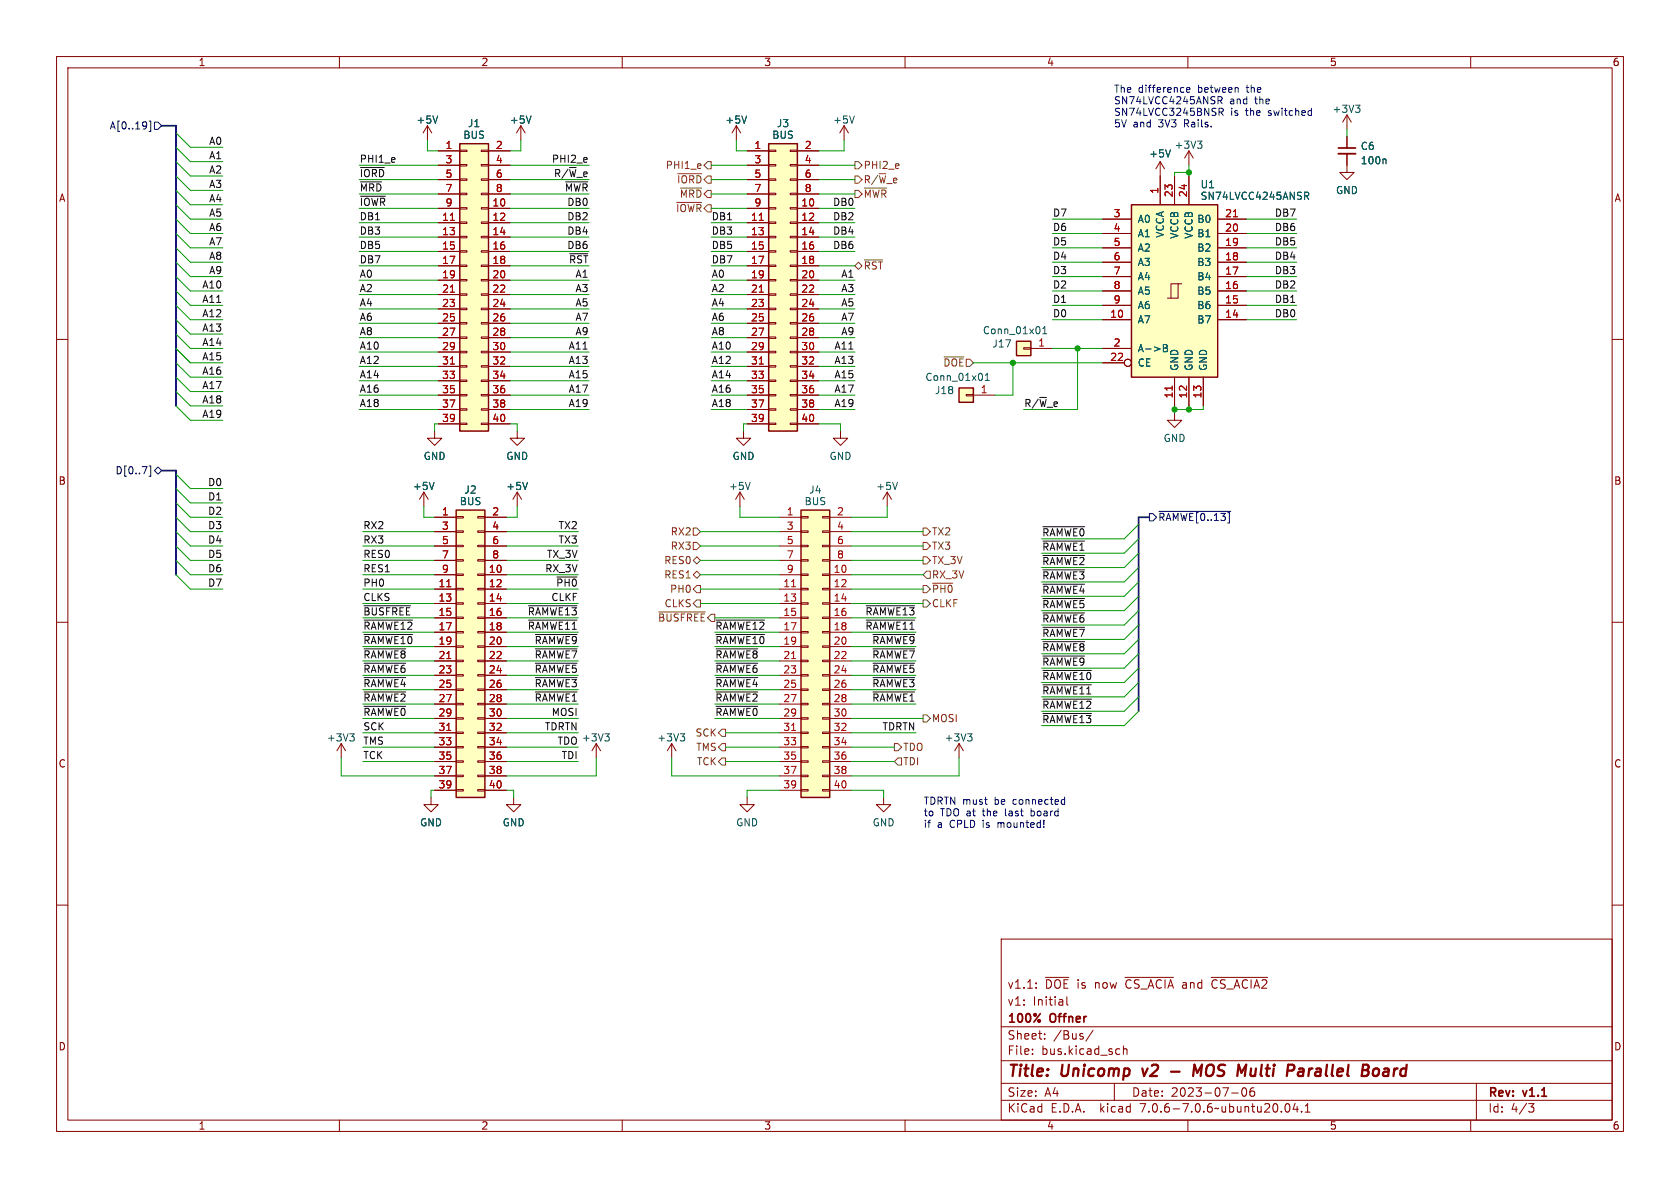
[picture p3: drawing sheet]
<svg xmlns="http://www.w3.org/2000/svg" width="297mm" height="210mm" viewBox="0 0 297 210" stroke-linecap="round" stroke-linejoin="round" font-family="sans-serif">
<defs><g id="words">
<g font-size="2.8" fill="#840000">
<text x="178" y="190.9">Title:</text>
<text x="187.7" y="190.9">Unicomp</text>
<text x="202.8" y="190.9">v2</text>
<text x="213.4" y="190.9">MOS</text>
<text x="222" y="190.9">Multi</text>
<text x="231.6" y="190.9">Parallel</text>
<text x="245.6" y="190.9">Board</text>
</g>
<g font-size="2.1" fill="#840000">
<text x="178" y="178">v1:</text>
<text x="178" y="175">v1.1:</text>
<text x="182.6" y="178">Initial</text>
<text x="184.7" y="175">~{DOE}</text>
<text x="190.5" y="175">is</text>
<text x="193.7" y="175">now</text>
<text x="199.3" y="175">~{CS_ACIA}</text>
<text x="209.4" y="175">and</text>
<text x="214.8" y="175">~{CS_ACIA2}</text>
<text x="178" y="184">Sheet:</text>
<text x="178" y="181.2">100%</text>
<text x="185.7" y="181.2">Offner</text>
<text x="186.2" y="184">/Bus/</text>
<text x="178" y="186.7">File:</text>
<text x="184.1" y="186.7">bus.kicad_sch</text>
<text x="178" y="196.9">KiCad</text>
<text x="178" y="194.1">Size:</text>
<text x="184.7" y="194.1">A4</text>
<text x="185.7" y="196.9">E.D.A.</text>
<text x="194.6" y="196.9">kicad</text>
<text x="200" y="194.1">Date:</text>
<text x="201.8" y="196.9">7.0.6-7.0.6~ubuntu20.04.1</text>
<text x="207" y="194.1">2023-07-06</text>
<text x="263" y="194.3">Rev:</text>
<text x="263" y="196.9">Id:</text>
<text x="267.1" y="196.9">4/3</text>
<text x="269.4" y="194.3">v1.1</text>
</g>
<g font-size="1.8" fill="#840000">
<text x="35" y="11.9">1</text>
<text x="85" y="11.9">2</text>
<text x="135" y="11.9">3</text>
<text x="185" y="11.9">4</text>
<text x="235" y="11.9">5</text>
<text x="285" y="11.9">6</text>
<text x="10.3" y="35.9">A</text>
<text x="285.3" y="35.9">A</text>
<text x="10.3" y="85.9">B</text>
<text x="285.3" y="85.9">B</text>
<text x="10.3" y="135.9">C</text>
<text x="285.3" y="135.9">C</text>
<text x="10.3" y="185.9">D</text>
<text x="285.3" y="185.9">D</text>
<text x="35" y="199.9">1</text>
<text x="85" y="199.9">2</text>
<text x="135" y="199.9">3</text>
<text x="185" y="199.9">4</text>
<text x="235" y="199.9">5</text>
<text x="285" y="199.9">6</text>
</g>
<g font-size="1.8" fill="#0000c2">
<text x="196.8" y="16.5">The</text>
<text x="201.2" y="16.5">difference</text>
<text x="211.9" y="16.5">between</text>
<text x="220.7" y="16.5">the</text>
<text x="196.8" y="18.5">SN74LVCC4245ANSR</text>
<text x="196.8" y="20.6">SN74LVCC3245BNSR</text>
<text x="196.8" y="22.6">5V</text>
<text x="200.3" y="22.6">and</text>
<text x="204.9" y="22.6">3V3</text>
<text x="209.6" y="22.6">Rails.</text>
<text x="217.4" y="18.5">and</text>
<text x="217.6" y="20.6">is</text>
<text x="220.4" y="20.6">the</text>
<text x="222" y="18.5">the</text>
<text x="224.5" y="20.6">switched</text>
<text x="163.2" y="142.3">TDRTN must</text>
<text x="175.9" y="142.3">be</text>
<text x="179.3" y="142.3">connected</text>
<text x="163.2" y="144.4">to</text>
<text x="163.2" y="146.4">if</text>
<text x="165.7" y="146.4">a</text>
<text x="166.2" y="144.4">TDO at</text>
<text x="168" y="146.4">CPLD</text>
<text x="174" y="144.4">the</text>
<text x="174" y="146.4">is</text>
<text x="176.8" y="146.4">mounted!</text>
<text x="178.2" y="144.4">last</text>
<text x="182.9" y="144.4">board</text>
</g>
<g font-size="1.8" fill="#000084">
<text x="19.3" y="23.1">A[0..19]</text>
<text x="20.3" y="84">D[0..7]</text>
<text x="204.7" y="92.3">~{RAMWE[0..13]}</text>
</g>
<g font-size="1.8" fill="#006464">
<text x="73.5" y="22.1">+5V</text>
<text x="82.6" y="22.7">J1</text>
<text x="90" y="22.1">+5V</text>
<text x="128.1" y="22.1">+5V</text>
<text x="137.2" y="22.7">J3</text>
<text x="147.2" y="22.1">+5V</text>
<text x="235.5" y="20.1">+3V3</text>
<text x="81.8" y="24.7">BUS</text>
<text x="136.4" y="24.7">BUS</text>
<text x="203.1" y="28">+5V</text>
<text x="207.5" y="26.5">+3V3</text>
<text x="240.5" y="26.7">C6</text>
<text x="240.5" y="29.2">100n</text>
<text x="212.2" y="33.5">U1</text>
<text x="212.2" y="35.5">SN74LVCC4245ANSR</text>
<text x="236.1" y="34.5">GND</text>
<text x="201" y="39.6">A0</text>
<text x="211.6" y="39.6">B0</text>
<text x="201" y="42.1">A1</text>
<text x="201" y="44.7">A2</text>
<text x="201" y="47.2">A3</text>
<text x="206" y="42.1" transform="rotate(-90 206 42.1)">VCCA</text>
<text x="208.5" y="42.3" transform="rotate(-90 208.5 42.3)">VCCB</text>
<text x="211" y="42.3" transform="rotate(-90 211 42.3)">VCCB</text>
<text x="211.6" y="47.2">B3</text>
<text x="211.6" y="44.7">B2</text>
<text x="211.6" y="42.1">B1</text>
<text x="201" y="49.8">A4</text>
<text x="201" y="52.3">A5</text>
<text x="211.6" y="52.3">B5</text>
<text x="211.6" y="49.8">B4</text>
<text x="173.7" y="59.3">Conn_01x01</text>
<text x="201" y="57.4">A7</text>
<text x="201" y="54.8">A6</text>
<text x="211.6" y="57.4">B7</text>
<text x="211.6" y="54.8">B6</text>
<text x="175.3" y="61.6">J17</text>
<text x="201" y="62.5">A-&gt;B</text>
<text x="201" y="65">CE</text>
<text x="208.5" y="65.7" transform="rotate(-90 208.5 65.7)">GND</text>
<text x="211" y="65.7" transform="rotate(-90 211 65.7)">GND</text>
<text x="213.6" y="65.7" transform="rotate(-90 213.6 65.7)">GND</text>
<text x="163.5" y="67.5">Conn_01x01</text>
<text x="165.2" y="69.9">J18</text>
<text x="74.8" y="81.5">GND</text>
<text x="89.4" y="81.5">GND</text>
<text x="129.4" y="81.5">GND</text>
<text x="146.6" y="81.5">GND</text>
<text x="205.6" y="78.3">GND</text>
<text x="72.9" y="86.8">+5V</text>
<text x="81.2" y="89.5">BUS</text>
<text x="82" y="87.5">J2</text>
<text x="89.4" y="86.8">+5V</text>
<text x="128.8" y="86.8">+5V</text>
<text x="142.1" y="89.5">BUS</text>
<text x="143" y="87.5">J4</text>
<text x="154.8" y="86.8">+5V</text>
<text x="57.7" y="131.3">+3V3</text>
<text x="102.8" y="131.3">+3V3</text>
<text x="116.1" y="131.3">+3V3</text>
<text x="166.9" y="131.3">+3V3</text>
<text x="74.2" y="146.3">GND</text>
<text x="88.8" y="146.3">GND</text>
<text x="130" y="146.3">GND</text>
<text x="154.2" y="146.3">GND</text>
</g>
<g font-size="1.8" fill="#0f0f0f">
<text x="36.9" y="28.2">A1</text>
<text x="36.9" y="25.7">A0</text>
<text x="63.5" y="28.9">PHI1_e</text>
<text x="97.5" y="28.9">PHI2_e</text>
<text x="36.9" y="33.3">A3</text>
<text x="36.9" y="30.8">A2</text>
<text x="36.9" y="35.8">A4</text>
<text x="63.5" y="31.4">~{IORD}</text>
<text x="63.5" y="33.9">~{MRD}</text>
<text x="97.8" y="31.4">R/~{W}_e</text>
<text x="99.8" y="33.9">~{MWR}</text>
<text x="36.9" y="40.9">A6</text>
<text x="36.9" y="38.4">A5</text>
<text x="63.5" y="39">DB1</text>
<text x="63.5" y="36.5">~{IOWR}</text>
<text x="63.5" y="41.6">DB3</text>
<text x="100.2" y="36.5">DB0</text>
<text x="100.2" y="41.6">DB4</text>
<text x="100.2" y="39">DB2</text>
<text x="125.7" y="39">DB1</text>
<text x="125.7" y="41.6">DB3</text>
<text x="147.2" y="39">DB2</text>
<text x="147.2" y="36.5">DB0</text>
<text x="147.2" y="41.6">DB4</text>
<text x="186.1" y="38.4">D7</text>
<text x="186.1" y="40.9">D6</text>
<text x="225.3" y="40.9">DB6</text>
<text x="225.3" y="38.4">DB7</text>
<text x="36.9" y="46">A8</text>
<text x="36.9" y="43.5">A7</text>
<text x="63.5" y="44.1">DB5</text>
<text x="63.5" y="46.6">DB7</text>
<text x="100.2" y="44.1">DB6</text>
<text x="100.5" y="46.6">~{RST}</text>
<text x="125.7" y="44.1">DB5</text>
<text x="125.7" y="46.6">DB7</text>
<text x="147.2" y="44.1">DB6</text>
<text x="186.1" y="46">D4</text>
<text x="186.1" y="43.5">D5</text>
<text x="225.3" y="43.5">DB5</text>
<text x="225.3" y="46">DB4</text>
<text x="35.7" y="51.1">A10</text>
<text x="35.7" y="53.6">A11</text>
<text x="36.9" y="48.5">A9</text>
<text x="63.5" y="51.7">A2</text>
<text x="63.5" y="49.2">A0</text>
<text x="101.6" y="49.2">A1</text>
<text x="101.6" y="51.7">A3</text>
<text x="125.7" y="51.7">A2</text>
<text x="125.7" y="49.2">A0</text>
<text x="148.6" y="51.7">A3</text>
<text x="148.6" y="49.2">A1</text>
<text x="186.1" y="51.1">D2</text>
<text x="186.1" y="53.6">D1</text>
<text x="186.1" y="48.5">D3</text>
<text x="225.3" y="53.6">DB1</text>
<text x="225.3" y="48.5">DB3</text>
<text x="225.3" y="51.1">DB2</text>
<text x="35.7" y="58.7">A13</text>
<text x="35.7" y="56.2">A12</text>
<text x="63.5" y="59.3">A8</text>
<text x="63.5" y="56.8">A6</text>
<text x="63.5" y="54.3">A4</text>
<text x="101.6" y="54.3">A5</text>
<text x="101.6" y="56.8">A7</text>
<text x="101.6" y="59.3">A9</text>
<text x="125.7" y="56.8">A6</text>
<text x="125.7" y="59.3">A8</text>
<text x="125.7" y="54.3">A4</text>
<text x="148.6" y="54.3">A5</text>
<text x="148.6" y="56.8">A7</text>
<text x="148.6" y="59.3">A9</text>
<text x="186.1" y="56.2">D0</text>
<text x="225.3" y="56.2">DB0</text>
<text x="35.7" y="63.8">A15</text>
<text x="35.7" y="61.2">A14</text>
<text x="63.5" y="61.9">A10</text>
<text x="63.5" y="64.4">A12</text>
<text x="100.4" y="64.4">A13</text>
<text x="100.4" y="61.9">A11</text>
<text x="125.7" y="64.4">A12</text>
<text x="125.7" y="61.9">A10</text>
<text x="147.4" y="64.4">A13</text>
<text x="147.4" y="61.9">A11</text>
<text x="35.7" y="68.9">A17</text>
<text x="35.7" y="71.4">A18</text>
<text x="35.7" y="66.3">A16</text>
<text x="63.5" y="67">A14</text>
<text x="63.5" y="69.5">A16</text>
<text x="100.4" y="69.5">A17</text>
<text x="100.4" y="67">A15</text>
<text x="125.7" y="67">A14</text>
<text x="125.7" y="69.5">A16</text>
<text x="147.4" y="67">A15</text>
<text x="147.4" y="69.5">A17</text>
<text x="35.7" y="73.9">A19</text>
<text x="63.5" y="72">A18</text>
<text x="100.4" y="72">A19</text>
<text x="125.7" y="72">A18</text>
<text x="147.4" y="72">A19</text>
<text x="181" y="72">R/~{W}_e</text>
<text x="36.7" y="86">D0</text>
<text x="36.7" y="88.6">D1</text>
<text x="36.7" y="91.1">D2</text>
<text x="36.7" y="93.6">D3</text>
<text x="64.1" y="93.6">RX2</text>
<text x="98.6" y="93.6">TX2</text>
<text x="184.1" y="94.9">~{RAMWE0}</text>
<text x="36.7" y="98.7">D5</text>
<text x="36.7" y="96.2">D4</text>
<text x="36.7" y="101.3">D6</text>
<text x="64.1" y="96.2">RX3</text>
<text x="64.1" y="101.3">RES1</text>
<text x="64.1" y="98.7">RES0</text>
<text x="96.3" y="101.3">RX_3V</text>
<text x="96.6" y="98.7">TX_3V</text>
<text x="98.6" y="96.2">TX3</text>
<text x="184.1" y="97.4">~{RAMWE1}</text>
<text x="184.1" y="100">~{RAMWE2}</text>
<text x="36.7" y="103.8">D7</text>
<text x="64.1" y="106.3">CLKS</text>
<text x="64.1" y="103.8">PH0</text>
<text x="97.4" y="106.3">CLKF</text>
<text x="98.2" y="103.8">~{PH0}</text>
<text x="184.1" y="105.1">~{RAMWE4}</text>
<text x="184.1" y="107.6">~{RAMWE5}</text>
<text x="184.1" y="102.5">~{RAMWE3}</text>
<text x="64.1" y="111.4">~{RAMWE12}</text>
<text x="64.1" y="114">~{RAMWE10}</text>
<text x="64.1" y="108.9">~{BUSFREE}</text>
<text x="93.2" y="111.4">~{RAMWE11}</text>
<text x="93.2" y="108.9">~{RAMWE13}</text>
<text x="94.4" y="114">~{RAMWE9}</text>
<text x="116.2" y="110.1">~{BUSFREE}</text>
<text x="126.4" y="111.4">~{RAMWE12} 17</text>
<text x="126.4" y="114">~{RAMWE10} 19</text>
<text x="152.9" y="111.4">~{RAMWE11}</text>
<text x="152.9" y="108.9">~{RAMWE13}</text>
<text x="154.1" y="114">~{RAMWE9}</text>
<text x="184.1" y="112.7">~{RAMWE7}</text>
<text x="184.1" y="110.1">~{RAMWE6}</text>
<text x="64.1" y="119">~{RAMWE6}</text>
<text x="64.1" y="116.5">~{RAMWE8}</text>
<text x="94.4" y="116.5">~{RAMWE7}</text>
<text x="94.4" y="119">~{RAMWE5}</text>
<text x="126.4" y="119">~{RAMWE6}</text>
<text x="126.4" y="116.5">~{RAMWE8}</text>
<text x="154.1" y="119">~{RAMWE5}</text>
<text x="154.1" y="116.5">~{RAMWE7}</text>
<text x="184.1" y="117.8">~{RAMWE9}</text>
<text x="184.1" y="115.2">~{RAMWE8}</text>
<text x="64.1" y="121.6">~{RAMWE4}</text>
<text x="64.1" y="124.1">~{RAMWE2}</text>
<text x="94.4" y="124.1">~{RAMWE1}</text>
<text x="94.4" y="121.6">~{RAMWE3}</text>
<text x="126.4" y="124.1">~{RAMWE2}</text>
<text x="126.4" y="121.6">~{RAMWE4}</text>
<text x="154.1" y="124.1">~{RAMWE1}</text>
<text x="154.1" y="121.6">~{RAMWE3}</text>
<text x="184.1" y="120.3">~{RAMWE10}</text>
<text x="184.1" y="122.8">~{RAMWE11}</text>
<text x="184.1" y="125.4">~{RAMWE12}</text>
<text x="64.1" y="131.7">TMS</text>
<text x="64.1" y="126.7">~{RAMWE0}</text>
<text x="64.1" y="129.2">SCK</text>
<text x="96.2" y="129.2">TDRTN</text>
<text x="97.4" y="126.7">MOSI</text>
<text x="98.5" y="131.7">TDO</text>
<text x="126.4" y="126.7">~{RAMWE0}</text>
<text x="155.9" y="129.2">TDRTN</text>
<text x="184.1" y="127.9">~{RAMWE13}</text>
<text x="64.1" y="134.3">TCK</text>
<text x="99.2" y="134.3">TDI</text>
</g>
<g font-size="1.8" fill="#a90000">
<text x="78.7" y="26.4">1</text>
<text x="78.7" y="29">3</text>
<text x="87.6" y="26.4">2</text>
<text x="87.6" y="29">4</text>
<text x="133.3" y="26.4">1</text>
<text x="133.3" y="29">3</text>
<text x="142.2" y="26.4">2</text>
<text x="142.2" y="29">4</text>
<text x="78.7" y="31.5">5</text>
<text x="78.7" y="34">7</text>
<text x="87.6" y="31.5">6</text>
<text x="87.6" y="34">8</text>
<text x="133.3" y="31.5">5</text>
<text x="133.3" y="34">7</text>
<text x="142.2" y="31.5">6</text>
<text x="142.2" y="34">8</text>
<text x="204.9" y="34.4" transform="rotate(-90 204.9 34.4)">1</text>
<text x="207.4" y="35" transform="rotate(-90 207.4 35)">23</text>
<text x="209.9" y="35" transform="rotate(-90 209.9 35)">24</text>
<text x="78.1" y="39.1">11</text>
<text x="78.1" y="41.7">13</text>
<text x="78.7" y="36.6">9</text>
<text x="87" y="36.6">10</text>
<text x="87" y="39.1">12</text>
<text x="87" y="41.7">14</text>
<text x="132.7" y="39.1">11</text>
<text x="132.7" y="41.7">13</text>
<text x="133.3" y="36.6">9</text>
<text x="141.6" y="36.6">10</text>
<text x="141.6" y="39.1">12</text>
<text x="141.6" y="41.7">14</text>
<text x="196.8" y="38.5">3</text>
<text x="196.8" y="41">4</text>
<text x="216.5" y="41">20</text>
<text x="216.5" y="38.5">21</text>
<text x="78.1" y="44.2">15</text>
<text x="78.1" y="46.7">17</text>
<text x="87" y="44.2">16</text>
<text x="87" y="46.7">18</text>
<text x="132.7" y="44.2">15</text>
<text x="132.7" y="46.7">17</text>
<text x="141.6" y="44.2">16</text>
<text x="141.6" y="46.7">18</text>
<text x="196.8" y="43.6">5</text>
<text x="196.8" y="46.1">6</text>
<text x="216.5" y="46.1">18</text>
<text x="216.5" y="43.6">19</text>
<text x="78.1" y="49.3">19</text>
<text x="78.1" y="51.8">21</text>
<text x="87" y="49.3">20</text>
<text x="87" y="51.8">22</text>
<text x="132.7" y="49.3">19</text>
<text x="132.7" y="51.8">21</text>
<text x="141.6" y="49.3">20</text>
<text x="141.6" y="51.8">22</text>
<text x="196.8" y="48.6">7</text>
<text x="196.8" y="51.2">8</text>
<text x="196.8" y="53.7">9</text>
<text x="216.5" y="53.7">15</text>
<text x="216.5" y="51.2">16</text>
<text x="216.5" y="48.6">17</text>
<text x="78.1" y="54.4">23</text>
<text x="78.1" y="56.9">25</text>
<text x="78.1" y="59.4">27</text>
<text x="87" y="54.4">24</text>
<text x="87" y="56.9">26</text>
<text x="87" y="59.4">28</text>
<text x="132.7" y="54.4">23</text>
<text x="132.7" y="56.9">25</text>
<text x="132.7" y="59.4">27</text>
<text x="141.6" y="54.4">24</text>
<text x="141.6" y="56.9">26</text>
<text x="141.6" y="59.4">28</text>
<text x="196.2" y="56.3">10</text>
<text x="216.5" y="56.3">14</text>
<text x="78.1" y="62">29</text>
<text x="78.1" y="64.5">31</text>
<text x="87" y="62">30</text>
<text x="87" y="64.5">32</text>
<text x="132.7" y="62">29</text>
<text x="132.7" y="64.5">31</text>
<text x="141.6" y="62">30</text>
<text x="141.6" y="64.5">32</text>
<text x="183.4" y="61.3">1</text>
<text x="196.2" y="63.9">22</text>
<text x="196.8" y="61.3">2</text>
<text x="78.1" y="67.1">33</text>
<text x="78.1" y="69.6">35</text>
<text x="87" y="67.1">34</text>
<text x="87" y="69.6">36</text>
<text x="132.7" y="67.1">33</text>
<text x="132.7" y="69.6">35</text>
<text x="141.6" y="67.1">34</text>
<text x="141.6" y="69.6">36</text>
<text x="173.3" y="69.6">1</text>
<text x="207.4" y="70.5" transform="rotate(-90 207.4 70.5)">11</text>
<text x="209.9" y="70.5" transform="rotate(-90 209.9 70.5)">12</text>
<text x="212.5" y="70.5" transform="rotate(-90 212.5 70.5)">13</text>
<text x="78.1" y="72.1">37</text>
<text x="78.1" y="74.7">39</text>
<text x="87" y="72.1">38</text>
<text x="87" y="74.7">40</text>
<text x="132.7" y="72.1">37</text>
<text x="132.7" y="74.7">39</text>
<text x="141.6" y="72.1">38</text>
<text x="141.6" y="74.7">40</text>
<text x="78" y="91.2">1</text>
<text x="78" y="93.7">3</text>
<text x="86.9" y="91.2">2</text>
<text x="86.9" y="93.7">4</text>
<text x="139" y="91.2">1</text>
<text x="139" y="93.7">3</text>
<text x="147.9" y="91.2">2</text>
<text x="147.9" y="93.7">4</text>
<text x="78" y="96.3">5</text>
<text x="78" y="98.8">7</text>
<text x="78" y="101.3">9</text>
<text x="86.3" y="101.3">10</text>
<text x="86.9" y="96.3">6</text>
<text x="86.9" y="98.8">8</text>
<text x="139" y="96.3">5</text>
<text x="139" y="98.8">7</text>
<text x="139" y="101.3">9</text>
<text x="147.3" y="101.3">10</text>
<text x="147.9" y="96.3">6</text>
<text x="147.9" y="98.8">8</text>
<text x="77.4" y="103.9">11</text>
<text x="77.4" y="106.4">13</text>
<text x="86.3" y="103.9">12</text>
<text x="86.3" y="106.4">14</text>
<text x="138.4" y="103.9">11</text>
<text x="138.4" y="106.4">13</text>
<text x="147.3" y="103.9">12</text>
<text x="147.3" y="106.4">14</text>
<text x="77.4" y="109">15</text>
<text x="77.4" y="111.5">17</text>
<text x="86.3" y="109">16</text>
<text x="86.3" y="111.5">18</text>
<text x="138.4" y="109">15</text>
<text x="147.3" y="109">16</text>
<text x="147.3" y="111.5">18</text>
<text x="77.4" y="114">19</text>
<text x="77.4" y="116.6">21</text>
<text x="77.4" y="119.1">23</text>
<text x="86.3" y="114">20</text>
<text x="86.3" y="116.6">22</text>
<text x="86.3" y="119.1">24</text>
<text x="138.4" y="116.6">21</text>
<text x="138.4" y="119.1">23</text>
<text x="147.3" y="114">20</text>
<text x="147.3" y="116.6">22</text>
<text x="147.3" y="119.1">24</text>
<text x="77.4" y="121.7">25</text>
<text x="77.4" y="124.2">27</text>
<text x="86.3" y="121.7">26</text>
<text x="86.3" y="124.2">28</text>
<text x="138.4" y="121.7">25</text>
<text x="138.4" y="124.2">27</text>
<text x="147.3" y="121.7">26</text>
<text x="147.3" y="124.2">28</text>
<text x="77.4" y="126.7">29</text>
<text x="77.4" y="129.3">31</text>
<text x="77.4" y="131.8">33</text>
<text x="86.3" y="126.7">30</text>
<text x="86.3" y="129.3">32</text>
<text x="86.3" y="131.8">34</text>
<text x="138.4" y="126.7">29</text>
<text x="138.4" y="129.3">31</text>
<text x="138.4" y="131.8">33</text>
<text x="147.3" y="126.7">30</text>
<text x="147.3" y="129.3">32</text>
<text x="147.3" y="131.8">34</text>
<text x="77.4" y="134.4">35</text>
<text x="77.4" y="136.9">37</text>
<text x="86.3" y="134.4">36</text>
<text x="86.3" y="136.9">38</text>
<text x="138.4" y="134.4">35</text>
<text x="138.4" y="136.9">37</text>
<text x="147.3" y="134.4">36</text>
<text x="147.3" y="136.9">38</text>
<text x="77.4" y="139.4">39</text>
<text x="86.3" y="139.4">40</text>
<text x="138.4" y="139.4">39</text>
<text x="147.3" y="139.4">40</text>
</g>
<g font-size="1.8" fill="#725600">
<text x="117.6" y="30.1">PHI1_e</text>
<text x="119.6" y="32.6">~{IORD}</text>
<text x="120.1" y="35.2">~{MRD}</text>
<text x="152.6" y="30.1">PHI2_e</text>
<text x="152.6" y="32.6">R/~{W}_e</text>
<text x="152.6" y="35.2">~{MWR}</text>
<text x="119.4" y="37.7">~{IOWR}</text>
<text x="152.6" y="47.9">~{RST}</text>
<text x="166.7" y="65">~{DOE}</text>
<text x="118.5" y="94.8">RX2</text>
<text x="164.7" y="94.8">TX2</text>
<text x="117.3" y="99.9">RES0</text>
<text x="118.5" y="97.4">RX3</text>
<text x="164.7" y="97.4">TX3</text>
<text x="164.7" y="99.9">TX_3V</text>
<text x="117.3" y="102.5">RES1</text>
<text x="117.4" y="107.5">CLKS</text>
<text x="118.4" y="105">PH0</text>
<text x="164.7" y="107.5">CLKF</text>
<text x="164.7" y="102.5">RX_3V</text>
<text x="164.7" y="105">~{PH0}</text>
<text x="122.9" y="130.4">SCK</text>
<text x="164.7" y="127.9">MOSI</text>
<text x="123" y="132.9">TMS</text>
<text x="123.1" y="135.5">TCK</text>
<text x="159.6" y="132.9">TDO</text>
<text x="159.6" y="135.5">TDI</text>
</g>
</g></defs>
<g fill="none" stroke="#840000" stroke-width=".18">
<path d="M10 10h277v190h-277zM12 12h273v186h-273zM60 10v2M110 10v2M160 10v2M210 10v2M260 10v2M75.6 22.2l-.8 1.3M75.6 22.2v2.6M75.6 22.2l.7 1.3M77.5 26.7h3.8M77.5 36.8h3.8"/>
<path d="M77.5 39.4h3.8M77.5 29.2h3.8M77.5 31.8h3.8M77.5 34.3h3.8M81.3 39.2h1.2v.3h-1.2zM81.3 36.7h1.2v.3h-1.2zM81.3 34.2h1.2v.2h-1.2zM81.3 31.6h1.2v.3h-1.2zM81.3 29.1h1.2v.2h-1.2zM81.3 26.5h1.2v.3h-1.2zM85.1 39.2h1.3v.3h-1.3zM85.1 36.7h1.3v.3h-1.3z"/>
<path d="M85.1 34.2h1.3v.2h-1.3zM85.1 31.6h1.3v.3h-1.3zM85.1 29.1h1.3v.2h-1.3zM85.1 26.5h1.3v.3h-1.3zM86.4 26.7h3.8M86.4 36.8h3.8M86.4 39.4h3.8M86.4 29.2h3.8M86.4 31.8h3.8M86.4 34.3h3.8M92.1 22.2l.7 1.3M92.1 22.2v2.6"/>
<path d="M92.1 22.2l-.8 1.3M130.2 22.2l-.8 1.3M130.2 22.2v2.6M130.2 22.2l.7 1.3M132.1 26.7h3.8M132.1 36.8h3.8M132.1 39.4h3.8M132.1 29.2h3.8M132.1 31.8h3.8M132.1 34.3h3.8M135.9 39.2h1.3v.3h-1.3zM135.9 36.7h1.3v.3h-1.3z"/>
<path d="M135.9 34.2h1.3v.2h-1.3zM135.9 31.6h1.3v.3h-1.3zM135.9 29.1h1.3v.2h-1.3zM135.9 26.5h1.3v.3h-1.3zM139.7 39.2h1.3v.3h-1.3zM139.7 36.7h1.3v.3h-1.3zM139.7 34.2h1.3v.2h-1.3zM139.7 31.6h1.3v.3h-1.3zM139.7 29.1h1.3v.2h-1.3zM139.7 26.5h1.3v.3h-1.3zM141 26.7h3.8M141 36.8h3.8"/>
<path d="M141 39.4h3.8M141 29.2h3.8M141 31.8h3.8M141 34.3h3.8M149.2 22.2l.8 1.3M149.2 22.2v2.6M149.2 22.2l-.7 1.3M194.9 38.7h5.1M205.1 28.6l-.8 1.2M205.1 28.6v7.6M205.1 28.6l.8 1.2M207.6 31.1v5.1"/>
<path d="M210.2 26.7l-.8 1.2M210.2 26.7v2.5M210.2 31.1v5.1M210.2 26.7l.7 1.2M215.3 38.7h5M238.1 27.2v3.3h1.3l-1.3 1.3-1.2-1.3h1.2M238.1 20.3l-.7 1.3M238.1 20.3v2.6M238.1 24.1v2.1M238.1 20.3l.8 1.3M10 60h2M77.5 41.9h3.8"/>
<path d="M77.5 44.5h3.8M77.5 47h3.8M77.5 49.5h3.8M77.5 52.1h3.8M77.5 54.6h3.8M77.5 57.2h3.8M77.5 59.7h3.8M81.3 59.6h1.2v.2h-1.2zM81.3 57h1.2v.3h-1.2zM81.3 54.5h1.2v.2h-1.2zM81.3 51.9h1.2v.3h-1.2zM81.3 49.4h1.2v.3h-1.2z"/>
<path d="M81.3 46.9h1.2v.2h-1.2zM81.3 44.3h1.2v.3h-1.2zM81.3 41.8h1.2v.2h-1.2zM85.1 59.6h1.3v.2h-1.3zM85.1 57h1.3v.3h-1.3zM85.1 54.5h1.3v.2h-1.3zM85.1 51.9h1.3v.3h-1.3zM85.1 49.4h1.3v.3h-1.3zM85.1 46.9h1.3v.2h-1.3zM85.1 44.3h1.3v.3h-1.3zM85.1 41.8h1.3v.2h-1.3zM86.4 41.9h3.8"/>
<path d="M86.4 44.5h3.8M86.4 47h3.8M86.4 49.5h3.8M86.4 52.1h3.8M86.4 54.6h3.8M86.4 57.2h3.8M86.4 59.7h3.8M132.1 41.9h3.8M132.1 44.5h3.8M132.1 47h3.8M132.1 49.5h3.8M132.1 52.1h3.8"/>
<path d="M132.1 54.6h3.8M132.1 57.2h3.8M132.1 59.7h3.8M135.9 59.6h1.3v.2h-1.3zM135.9 57h1.3v.3h-1.3zM135.9 54.5h1.3v.2h-1.3zM135.9 51.9h1.3v.3h-1.3zM135.9 49.4h1.3v.3h-1.3zM135.9 46.9h1.3v.2h-1.3zM135.9 44.3h1.3v.3h-1.3zM135.9 41.8h1.3v.2h-1.3zM139.7 59.6h1.3v.2h-1.3z"/>
<path d="M139.7 57h1.3v.3h-1.3zM139.7 54.5h1.3v.2h-1.3zM139.7 51.9h1.3v.3h-1.3zM139.7 49.4h1.3v.3h-1.3zM139.7 46.9h1.3v.2h-1.3zM139.7 44.3h1.3v.3h-1.3zM139.7 41.8h1.3v.2h-1.3zM141 41.9h3.8M141 44.5h3.8M141 47h3.8M141 49.5h3.8M141 52.1h3.8"/>
<path d="M141 54.6h3.8M141 57.2h3.8M141 59.7h3.8M194.9 56.5h5.1M194.9 54h5.1M194.9 51.4h5.1M194.9 48.9h5.1M194.9 46.4h5.1M194.9 43.8h5.1M194.9 41.3h5.1M208.3 50.2h-1.3v2.5M208.9 50.2h-.6v2.5h-1.9"/>
<path d="M215.3 56.5h5M215.3 54h5M215.3 51.4h5M215.3 48.9h5M215.3 46.4h5M215.3 43.8h5M215.3 41.3h5M285 60h2M76.8 76.2v1.3h1.3l-1.3 1.2-1.2-1.2h1.2M77.5 69.9h3.8M77.5 62.2h3.8M77.5 64.8h3.8"/>
<path d="M77.5 67.3h3.8M77.5 72.4h3.8M77.5 74.9h3.8M81.3 74.8h1.2v.3h-1.2zM81.3 72.3h1.2v.2h-1.2zM81.3 69.7h1.2v.3h-1.2zM81.3 67.2h1.2v.2h-1.2zM81.3 64.6h1.2v.3h-1.2zM81.3 62.1h1.2v.3h-1.2zM85.1 74.8h1.3v.3h-1.3zM85.1 72.3h1.3v.2h-1.3zM85.1 69.7h1.3v.3h-1.3z"/>
<path d="M85.1 67.2h1.3v.2h-1.3zM85.1 64.6h1.3v.3h-1.3zM85.1 62.1h1.3v.3h-1.3zM86.4 69.9h3.8M86.4 62.2h3.8M86.4 64.8h3.8M86.4 67.3h3.8M86.4 72.4h3.8M86.4 74.9h3.8M91.4 76.2v1.3h1.3l-1.3 1.2-1.2-1.2h1.2M131.4 76.2v1.3h1.3l-1.3 1.2-1.2-1.2h1.2M132.1 69.9h3.8"/>
<path d="M132.1 62.2h3.8M132.1 64.8h3.8M132.1 67.3h3.8M132.1 72.4h3.8M132.1 74.9h3.8M135.9 74.8h1.3v.3h-1.3zM135.9 72.3h1.3v.2h-1.3zM135.9 69.7h1.3v.3h-1.3zM135.9 67.2h1.3v.2h-1.3zM135.9 64.6h1.3v.3h-1.3zM135.9 62.1h1.3v.3h-1.3zM139.7 74.8h1.3v.3h-1.3z"/>
<path d="M139.7 72.3h1.3v.2h-1.3zM139.7 69.7h1.3v.3h-1.3zM139.7 67.2h1.3v.2h-1.3zM139.7 64.6h1.3v.3h-1.3zM139.7 62.1h1.3v.3h-1.3zM141 69.9h3.8M141 62.2h3.8M141 64.8h3.8M141 67.3h3.8M141 72.4h3.8M141 74.9h3.8M148.6 76.2v1.3h1.3l-1.3 1.2-1.3-1.2h1.3"/>
<path d="M170.8 69.7h1.3v.3h-1.3zM172.1 69.9h3.8M181 61.5h1.2v.2h-1.2zM182.2 61.6h3.9M194.9 61.6h5.1M194.9 64.1h3.9M207.6 73v1.3h1.3l-1.3 1.3-1.2-1.3h1.2M207.6 66.7v5.1M210.2 66.7v5.1M212.7 66.7v5.1M74.9 87l-.7 1.3M74.9 87v2.5"/>
<path d="M74.9 87l.8 1.3M76.8 91.4h3.8M76.8 94h3.8M76.8 96.5h3.8M76.8 99.1h3.8M80.6 98.9h1.3v.3h-1.3zM80.6 96.4h1.3v.2h-1.3zM80.6 93.9h1.3v.2h-1.3zM80.6 91.3h1.3v.3h-1.3zM84.5 98.9h1.2v.3h-1.2zM84.5 96.4h1.2v.2h-1.2zM84.5 93.9h1.2v.2h-1.2z"/>
<path d="M84.5 91.3h1.2v.3h-1.2zM85.7 91.4h3.8M85.7 94h3.8M85.7 96.5h3.8M85.7 99.1h3.8M91.4 87l.8 1.3M91.4 87v2.5M91.4 87l-.7 1.3M130.8 87l.8 1.3M130.8 87l-.8 1.3M130.8 87v2.5M137.8 91.4h3.8"/>
<path d="M137.8 94h3.8M137.8 96.5h3.8M137.8 99.1h3.8M141.6 98.9h1.3v.3h-1.3zM141.6 96.4h1.3v.2h-1.3zM141.6 93.9h1.3v.2h-1.3zM141.6 91.3h1.3v.3h-1.3zM145.4 98.9h1.3v.3h-1.3zM145.4 96.4h1.3v.2h-1.3zM145.4 93.9h1.3v.2h-1.3zM145.4 91.3h1.3v.3h-1.3zM146.7 91.4h3.8"/>
<path d="M146.7 94h3.8M146.7 96.5h3.8M146.7 99.1h3.8M156.8 87l.8 1.3M156.8 87v2.5M156.8 87l-.7 1.3M10 110h2M76.8 101.6h3.8M76.8 104.1h3.8M76.8 106.7h3.8M76.8 109.2h3.8M76.8 111.8h3.8"/>
<path d="M76.8 114.3h3.8M76.8 116.8h3.8M76.8 119.4h3.8M80.6 119.3h1.3v.2h-1.3zM80.6 116.7h1.3v.3h-1.3zM80.6 114.2h1.3v.2h-1.3zM80.6 111.6h1.3v.3h-1.3zM80.6 109.1h1.3v.2h-1.3zM80.6 106.6h1.3v.2h-1.3zM80.6 104h1.3v.3h-1.3zM80.6 101.5h1.3v.2h-1.3zM84.5 119.3h1.2v.2h-1.2z"/>
<path d="M84.5 116.7h1.2v.3h-1.2zM84.5 114.2h1.2v.2h-1.2zM84.5 111.6h1.2v.3h-1.2zM84.5 109.1h1.2v.2h-1.2zM84.5 106.6h1.2v.2h-1.2zM84.5 104h1.2v.3h-1.2zM84.5 101.5h1.2v.2h-1.2zM85.7 101.6h3.8M85.7 104.1h3.8M85.7 106.7h3.8M85.7 109.2h3.8M85.7 111.8h3.8"/>
<path d="M85.7 114.3h3.8M85.7 116.8h3.8M85.7 119.4h3.8M137.8 101.6h3.8M137.8 104.1h3.8M137.8 106.7h3.8M137.8 109.2h3.8M137.8 111.8h3.8M137.8 114.3h3.8M137.8 116.8h3.8M137.8 119.4h3.8M141.6 119.3h1.3v.2h-1.3z"/>
<path d="M141.6 116.7h1.3v.3h-1.3zM141.6 114.2h1.3v.2h-1.3zM141.6 111.6h1.3v.3h-1.3zM141.6 109.1h1.3v.2h-1.3zM141.6 106.6h1.3v.2h-1.3zM141.6 104h1.3v.3h-1.3zM141.6 101.5h1.3v.2h-1.3zM145.4 119.3h1.3v.2h-1.3zM145.4 116.7h1.3v.3h-1.3zM145.4 114.2h1.3v.2h-1.3zM145.4 111.6h1.3v.3h-1.3zM145.4 109.1h1.3v.2h-1.3z"/>
<path d="M145.4 106.6h1.3v.2h-1.3zM145.4 104h1.3v.3h-1.3zM145.4 101.5h1.3v.2h-1.3zM146.7 101.6h3.8M146.7 104.1h3.8M146.7 106.7h3.8M146.7 109.2h3.8M146.7 111.8h3.8M146.7 114.3h3.8M146.7 116.8h3.8M146.7 119.4h3.8M285 110h2"/>
<path d="M60.3 131.4l-.7 1.3M60.3 131.4v2.6M60.3 131.4l.8 1.3M76.8 121.9h3.8M76.8 124.5h3.8M76.8 127h3.8M76.8 129.5h3.8M76.8 132.1h3.8M76.8 134.6h3.8M76.8 137.2h3.8M76.8 139.7h3.8M80.6 139.6h1.3v.2h-1.3z"/>
<path d="M80.6 137h1.3v.3h-1.3zM80.6 134.5h1.3v.2h-1.3zM80.6 132h1.3v.2h-1.3zM80.6 129.4h1.3v.3h-1.3zM80.6 126.9h1.3v.2h-1.3zM80.6 124.3h1.3v.3h-1.3zM80.6 121.8h1.3v.2h-1.3zM84.5 139.6h1.2v.2h-1.2zM84.5 137h1.2v.3h-1.2zM84.5 134.5h1.2v.2h-1.2zM84.5 132h1.2v.2h-1.2zM84.5 129.4h1.2v.3h-1.2z"/>
<path d="M84.5 126.9h1.2v.2h-1.2zM84.5 124.3h1.2v.3h-1.2zM84.5 121.8h1.2v.2h-1.2zM85.7 121.9h3.8M85.7 124.5h3.8M85.7 127h3.8M85.7 129.5h3.8M85.7 132.1h3.8M85.7 134.6h3.8M85.7 137.2h3.8M85.7 139.7h3.8M105.4 131.4l-.8 1.3"/>
<path d="M105.4 131.4v2.6M105.4 131.4l.8 1.3M118.7 131.4l-.7 1.3M118.7 131.4v2.6M118.7 131.4l.8 1.3M137.8 121.9h3.8M137.8 124.5h3.8M137.8 127h3.8M137.8 129.5h3.8M137.8 132.1h3.8M137.8 134.6h3.8M137.8 137.2h3.8"/>
<path d="M137.8 139.7h3.8M141.6 139.6h1.3v.2h-1.3zM141.6 137h1.3v.3h-1.3zM141.6 134.5h1.3v.2h-1.3zM141.6 132h1.3v.2h-1.3zM141.6 129.4h1.3v.3h-1.3zM141.6 126.9h1.3v.2h-1.3zM141.6 124.3h1.3v.3h-1.3zM141.6 121.8h1.3v.2h-1.3zM145.4 139.6h1.3v.2h-1.3zM145.4 137h1.3v.3h-1.3zM145.4 134.5h1.3v.2h-1.3z"/>
<path d="M145.4 132h1.3v.2h-1.3zM145.4 129.4h1.3v.3h-1.3zM145.4 126.9h1.3v.2h-1.3zM145.4 124.3h1.3v.3h-1.3zM145.4 121.8h1.3v.2h-1.3zM146.7 121.9h3.8M146.7 124.5h3.8M146.7 127h3.8M146.7 129.5h3.8M146.7 132.1h3.8M146.7 134.6h3.8M146.7 137.2h3.8"/>
<path d="M146.7 139.7h3.8M169.5 131.4l-.7 1.3M169.5 131.4v2.6M169.5 131.4l.8 1.3M10 160h2M76.2 141v1.2h1.3l-1.3 1.3-1.3-1.3h1.3M90.8 141v1.2h1.3l-1.3 1.3-1.3-1.3h1.3M132.1 141v1.2h1.2l-1.2 1.3-1.3-1.3h1.3M156.2 141v1.2h1.3l-1.3 1.3-1.3-1.3h1.3M285 160h2M177 166h108v32h-108zM183.2 174.6v.1"/>
<path d="M183.2 173.8v.1M184.8 172.8h4.2M188.6 176.2v1.3l.2 .2M198.9 172.8h8.6M214.1 172.8h10M60 198v2M110 198v2M160 198v2M177 194.5h108M177 191.5h108M177 187.5h108M177 181.5h108"/>
<path d="M182.5 186.3v.1M182.5 185.5v.1M184.7 183.6v.1M184.7 182.8v.1M193.2 182.1l-1.2 2M197 191.5v3M197.8 185.4l.2 .1M198 186.3l-.2 .1M198.6 184.9v1.5M198.6 185.5l.2-.1 .4 .1v.9M210 198v2M217.7 193.2h1.2"/>
<path d="M219.7 192.4l.2-.1a.81 .81 0 0 1 .6 .6 .81 .81 0 0 1-.3 .8l-.2 .1a.81 .81 0 0 1-.3-1.4zM221.7 192.3a.59 .59 0 0 0-.7 .6v.6l.1 .2 .4 .1 .2-.1 .1-.5-.1-.3h-.5l-.2 .3M227.3 195.2l.2-.1a.81 .81 0 0 1 .6 .6 .81 .81 0 0 1-.3 .8l-.1 .1a.81 .81 0 0 1-.4-1.4zM229 195l-.4 1.1h.9M229.3 195.6v1M230.1 196.5v.1M230.7 196.6h.9M230.7 195.5l.5-.4v1.5M260 198v2M261 191.5v6.5M270.2 195.1h1l-.5 .6 .4 .1 .1 .5-.3 .3h-.4"/>
<circle cx="199.4" cy="64.1" r=".63"/>
</g>
<path d="M201.9 188.9l.4 1.3M207 189.4h1.5M210.9 190.2l.3-2 .5 1.4 .8-1.4-.2 2M221.2 188.9l-.1 1 .2 .3M229.6 189l.2-.1 .6 .1-.1 1.2M230.4 190.1l-.7 .1M230.5 189.4l-.9 .1M242.9 189.1a.52 .52 0 0 1 .5-.2 .52 .52 0 0 1 .4 .4l-.1 .5a.55 .55 0 0 1-.5 .4 .55 .55 0 0 1-.5-.4zM244.9 188.9l-.2 .1M245.3 189.4h-.5a.4 .4 0 0 0-.3 .4 .4 .4 0 0 0 .2 .4h.5" fill="none" stroke="#840000" stroke-width=".4"/>
<g fill="#ffffc2" stroke="#ffffc2" stroke-width=".18">
<path d="M80.6 90.2h5.1v50.8h-5.1z"/>
<path d="M141.6 90.2h5.1v50.8h-5.1z"/>
<path d="M169.5 68.6h2.6v2.5h-2.6z"/>
<path d="M200 36.2h15.3v30.5h-15.3z"/>
<path d="M81.3 25.4h5.1v50.8h-5.1z"/>
<path d="M135.9 25.4h5.1v50.8h-5.1z"/>
<path d="M179.7 60.3h2.5v2.6h-2.5z"/>
</g>
<path d="M81.3 25.4h5.1v50.8h-5.1zM135.9 25.4h5.1v50.8h-5.1zM200 36.2h15.3v30.5h-15.3zM169.5 68.6h2.6v2.5h-2.6zM179.7 60.3h2.5v2.6h-2.5zM80.6 90.2h5.1v50.8h-5.1zM141.6 90.2h5.1v50.8h-5.1z" fill="none" stroke="#840000" stroke-width=".25"/>
<g fill="none" stroke="#a90000" stroke-width=".18">
<path d="M79.6 39h.7M134.2 39h.8M218 38.3h.8M79.6 51.7h.7M134.2 51.7h.8M79.6 64.4h.7M134.2 64.4h.8M207.2 68.2v.8M79 103.7h.7M79 116.4h.7M139.9 103.7h.8M139.9 116.4h.8"/>
<path d="M79 129.1h.7M139.9 129.1h.8"/>
</g>
<g fill="none" stroke="#006464" stroke-width=".18">
<path d="M239.6 18.6h.8l-.4 .5M240.2 19.1l.2 .2v.3l-.2 .3M77.4 20.5l-.4 1.3M93.9 20.5l-.4 1.3M132 20.5l-.4 1.3M151 20.5l-.4 1.3M206.9 26.5l-.4 1.2M211.7 24.9h.8l-.4 .5M212.2 25.4l.3 .3v.3l-.3 .2M230.6 34h.5l.3 .2-.2 .4h-.6M230.9 34.6l.5 .6M244.9 28.1l.1 .2v.7"/>
<path d="M184.3 59h.8M184.3 58.1l.4-.4v1.3M174.2 67.3h.7M174.2 66.3l.3-.3v1.3M205.7 60.9h.4l.2 .2-.2 .4 .2 .1 .1 .3-.2 .3h-.5zM205.7 61.5h.4M76.7 85.3l-.4 1.2M93.3 85.3l-.5 1.2M132.6 85.3l-.4 1.2M158.7 85.3l-.5 1.2M61.8 129.7h.8l-.4 .5M62.4 130.2l.2 .2v.3l-.2 .3"/>
<path d="M106.9 129.7h.8l-.4 .5M107.5 130.2l.2 .2v.3l-.2 .3M120.3 129.7h.7l-.4 .5M120.8 130.2l.2 .2v.3l-.2 .3M171.1 129.7h.7l-.4 .5M171.6 130.2l.2 .2v.3l-.2 .3"/>
</g>
<path d="M236.6 27.2h3" fill="none" stroke="#840000" stroke-width=".33"/>
<path d="M236.6 26.2h3" fill="none" stroke="#840000" stroke-width=".3"/>
<g fill="none" stroke="#725600" stroke-width=".18">
<path d="M119.6 35.8h4.4M119.8 30.7h4.2M120.3 33.2h3.7M125.1 28.6h.6v1.2h-.6l-.6-.6zM151.1 28.6h.7l.6 .6-.6 .6h-.7zM151.1 31.1h.7l.6 .7-.6 .6h-.7zM151.1 33.7h.7l.6 .6-.6 .6h-.7zM152.8 33.2h3.9M151.1 47l.7-.6 .6 .6-.6 .6zM152.8 45.9h3.2M166.9 63.1h3.5M122.6 95.9h.6l.6 .6-.6 .7h-.6z"/>
<path d="M122.6 93.3h.6l.6 .7-.6 .6h-.6zM122.6 99.1l.6-.7 .6 .7-.6 .6zM163.2 95.9h.6l.7 .6-.7 .7h-.6zM163.2 93.3h.6l.7 .7-.7 .6h-.6zM163.2 98.4h.6l.7 .7-.7 .6h-.6zM116.5 108.2h8.2M123.2 103.5h.6v1.3h-.6l-.6-.7zM123.2 101l.6 .6-.6 .6-.6-.6zM123.2 106h.6v1.3h-.6l-.6-.6zM163.2 106h.6l.7 .7-.7 .6h-.6zM163.2 103.5h.6l.7 .6-.7 .7h-.6zM163.8 101h.7v1.2h-.7l-.6-.6z"/>
<path d="M164.9 103.1h3.5M127.6 131.4h.7v1.3h-.7l-.6-.6zM127.6 128.9h.7v1.3h-.7l-.6-.7zM127.6 134h.7v1.3h-.7l-.6-.7zM158.1 131.4h.6l.7 .7-.7 .6h-.6zM158.7 134h.7v1.3h-.7l-.6-.7zM163.2 126.4h.6l.7 .6-.7 .6h-.6z"/>
</g>
<path d="M25.9 21.7v.8M25.9 22.1v.1M26.3 21.4h.4v1.8h-.4M27.3 21.6h.6l.7 .6-.7 .7h-.6zM26.3 82.4h.4v1.8h-.4M27.9 82.6l.7 .6-.7 .6-.6-.6zM203.2 90.8h.6l.7 .6-.7 .7h-.6zM204.9 90.4h12.7" fill="none" stroke="#000084" stroke-width=".18"/>
<g fill="none" stroke="#0f0f0f" stroke-width=".18">
<path d="M63.7 34.7h4.4M63.7 29.6h4.2M63.7 32.2h3.8M100 32.2h3.9M100.7 44.9h3.2M184.4 95.7h7.3M184.4 93.1h7.3M184.4 98.2h7.3M64.4 117.2h7.3M64.4 109.6h8.5M64.4 112.2h8.5M64.4 107.1h8.2"/>
<path d="M64.4 114.7h7.3M64.4 119.8h7.3M93.4 109.6h8.6M93.4 107.1h8.6M94.6 117.2h7.4M94.6 112.2h7.4M94.6 114.7h7.4M94.6 119.8h7.4M98.5 102h3.5M126.6 117.2h7.4M126.6 109.6h8.6M126.6 112.2h8.6"/>
<path d="M126.6 114.7h7.4M126.6 119.8h7.4M153.1 109.6h8.6M153.1 107.1h8.6M154.3 117.2h7.4M154.3 112.2h7.4M154.3 114.7h7.4M154.3 119.8h7.4M184.4 118.5h8.6M184.4 103.3h7.3M184.4 116h7.3M184.4 110.9h7.3"/>
<path d="M184.4 105.8h7.3M184.4 108.4h7.3M184.4 113.4h7.3M184.4 100.7h7.3M64.4 122.3h7.3M64.4 124.9h7.3M94.6 122.3h7.4M126.6 122.3h7.4M126.6 124.9h7.4M154.3 122.3h7.4M184.4 121.1h8.6M184.4 126.1h8.6"/>
<path d="M184.4 123.6h8.6"/>
</g>
<path d="M209.8 15.9l.6-.1-.1-.3h-.3l-.2 .1v.7h.5M215.5 19.8l.6-.1 .1-.1v-.3l-.7-.2v1.3M215.6 17.8l.5 .6M215.8 17.1l.3 .2-.1 .3-.7 .2M215.8 19.8l.4 .6M182.3 143v1.2M182.3 144.2h.1M182.4 143.4h-.1M187.8 141.3l.4 .1M188.2 140.9v1.3M188.2 142.1l-.4 .1" fill="none" stroke="#0000c2" stroke-width=".18"/>
<path d="M28.6 22.2h2.5v49.6M28.6 83.2h2.5v18.4M203.2 91.4h-1.9v34.3" fill="none" stroke="#000084" stroke-width=".3"/>
<g fill="none" stroke="#009600" stroke-width=".18">
<path d="M31.1 36.2l2.6 2.5h5.7M31.1 38.7l2.6 2.6h5.7M31.1 26l2.6 2.6h5.7M31.1 31.1l2.6 2.6h5.7M31.1 33.7l2.6 2.5h5.7M31.1 28.6l2.6 2.5h5.7M31.1 23.5l2.6 2.5h5.7M63.5 31.8h14M63.5 29.2h14M63.5 34.3h14M63.5 36.8h14M63.5 39.4h14"/>
<path d="M75.6 24.8v1.9h1.9M90.2 31.8h13.9M90.2 29.2h13.9M90.2 34.3h13.9M90.2 36.8h13.9M90.2 39.4h13.9M92.1 24.8v1.9h-1.9M125.7 31.8h6.4M125.7 29.2h6.4M125.7 34.3h6.4M125.7 36.8h6.4M125.7 39.4h6.4"/>
<path d="M130.2 24.8v1.9h1.9M144.8 31.8h6.3M144.8 29.2h6.3M144.8 34.3h6.3M144.8 36.8h6.3M144.8 39.4h6.3M149.2 24.8v1.9h-4.4M186.1 38.7h8.8M210.2 30.5h-2.6v.6M210.2 29.2v1.9M220.3 38.7h8.9M238.1 22.9v1.2"/>
<path d="M31.1 43.8l2.6 2.6h5.7M31.1 51.4l2.6 2.6h5.7M31.1 54l2.6 2.5h5.7M31.1 59.1l2.6 2.5h5.7M31.1 48.9l2.6 2.5h5.7M31.1 41.3l2.6 2.5h5.7M31.1 46.4l2.6 2.5h5.7M31.1 56.5l2.6 2.6h5.7M63.5 49.5h14M63.5 52.1h14M63.5 54.6h14M63.5 57.2h14"/>
<path d="M63.5 59.7h14M63.5 47h14M63.5 41.9h14M63.5 44.5h14M90.2 49.5h13.9M90.2 52.1h13.9M90.2 54.6h13.9M90.2 57.2h13.9M90.2 59.7h13.9M90.2 47h13.9M90.2 41.9h13.9M90.2 44.5h13.9"/>
<path d="M125.7 49.5h6.4M125.7 52.1h6.4M125.7 54.6h6.4M125.7 57.2h6.4M125.7 59.7h6.4M125.7 47h6.4M125.7 41.9h6.4M125.7 44.5h6.4M144.8 49.5h6.3M144.8 52.1h6.3M144.8 54.6h6.3M144.8 57.2h6.3"/>
<path d="M144.8 59.7h6.3M144.8 47h6.3M144.8 41.9h6.3M144.8 44.5h6.3M186.1 46.4h8.8M186.1 41.3h8.8M186.1 54h8.8M186.1 56.5h8.8M186.1 51.4h8.8M186.1 43.8h8.8M186.1 48.9h8.8M220.3 46.4h8.9"/>
<path d="M220.3 41.3h8.9M220.3 54h8.9M220.3 56.5h8.9M220.3 51.4h8.9M220.3 43.8h8.9M220.3 48.9h8.9M31.1 61.6l2.6 2.5h5.7M31.1 64.1l2.6 2.6h5.7M31.1 69.2l2.6 2.6h5.7M31.1 71.8l2.6 2.5h5.7M31.1 66.7l2.6 2.5h5.7M63.5 72.4h14"/>
<path d="M63.5 69.9h14M63.5 62.2h14M63.5 64.8h14M63.5 67.3h14M77.5 74.9h-.7v1.3M90.2 72.4h13.9M90.2 74.9h1.2v1.3M90.2 69.9h13.9M90.2 62.2h13.9M90.2 64.8h13.9M90.2 67.3h13.9M125.7 72.4h6.4"/>
<path d="M125.7 69.9h6.4M125.7 62.2h6.4M125.7 64.8h6.4M125.7 67.3h6.4M132.1 74.9h-.7v1.3M144.8 72.4h6.3M144.8 74.9h3.8v1.3M144.8 69.9h6.3M144.8 62.2h6.3M144.8 64.8h6.3M144.8 67.3h6.3M172.1 64.1h22.8"/>
<path d="M179.1 64.1v5.8h-3.2M186.1 61.6h8.8M190.5 61.6v10.8h-9.5M207.6 71.8v1.2M210.2 71.8v.6M212.7 71.8v.6h-5.1M31.1 91.4l2.6 2.6h5.7M31.1 96.5l2.6 2.6h5.7M31.1 99.1l2.6 2.5h5.7M31.1 94l2.6 2.5h5.7M31.1 88.9l2.6 2.5h5.7M31.1 83.8l2.6 2.6h5.7"/>
<path d="M31.1 86.4l2.6 2.5h5.7M64.1 94h12.7M64.1 99.1h12.7M64.1 96.5h12.7M74.9 89.5v1.9h1.9M89.5 94h12.7M89.5 99.1h12.7M89.5 96.5h12.7M91.4 89.5v1.9h-1.9M123.8 94h14M123.8 99.1h14M123.8 96.5h14"/>
<path d="M130.8 89.5v1.9h7M150.5 94h12.7M150.5 99.1h12.7M150.5 96.5h12.7M156.8 89.5v1.9h-6.3M201.3 92.7l-2.5 2.6h-14.7M201.3 95.3l-2.5 2.5h-14.7M201.3 97.8l-2.5 2.5h-14.7M31.1 101.6l2.6 2.5h5.7M64.1 111.8h12.7M64.1 106.7h12.7M64.1 116.8h12.7"/>
<path d="M64.1 114.3h12.7M64.1 119.4h12.7M64.1 109.2h12.7M64.1 101.6h12.7M64.1 104.1h12.7M89.5 111.8h12.7M89.5 106.7h12.7M89.5 116.8h12.7M89.5 114.3h12.7M89.5 119.4h12.7M89.5 109.2h12.7M89.5 101.6h12.7"/>
<path d="M89.5 104.1h12.7M123.8 106.7h14M123.8 101.6h14M123.8 104.1h14M126.4 111.8h11.4M126.4 116.8h11.4M126.4 114.3h11.4M126.4 119.4h11.4M126.4 109.2h11.4M150.5 111.8h11.4M150.5 106.7h12.7M150.5 116.8h11.4"/>
<path d="M150.5 114.3h11.4M150.5 119.4h11.4M150.5 109.2h11.4M150.5 101.6h12.7M150.5 104.1h12.7M201.3 100.3l-2.5 2.6h-14.7M201.3 105.4l-2.5 2.6h-14.7M201.3 110.5l-2.5 2.5h-14.7M201.3 108l-2.5 2.5h-14.7M201.3 115.6l-2.5 2.5h-14.7M201.3 102.9l-2.5 2.5h-14.7M201.3 113l-2.5 2.6h-14.7"/>
<path d="M201.3 118.1l-2.5 2.6h-14.7M60.3 134v3.2h16.5M64.1 124.5h12.7M64.1 121.9h12.7M64.1 127h12.7M64.1 129.5h12.7M64.1 132.1h12.7M64.1 134.6h12.7M76.8 139.7h-.6v1.3M89.5 124.5h12.7M89.5 121.9h12.7M89.5 127h12.7"/>
<path d="M89.5 129.5h12.7M89.5 139.7h1.3v1.3M89.5 132.1h12.7M89.5 134.6h12.7M105.4 134v3.2h-15.9M118.7 134v3.2h19.1M126.4 124.5h11.4M126.4 121.9h11.4M126.4 127h11.4M128.3 129.5h9.5M128.3 132.1h9.5M128.3 134.6h9.5"/>
<path d="M137.8 139.7h-5.7v1.3M150.5 124.5h11.4M150.5 121.9h11.4M150.5 127h12.7M150.5 129.5h11.4M150.5 139.7h5.7v1.3M150.5 132.1h7.6M150.5 134.6h7.6M169.5 134v3.2h-19M201.3 123.2l-2.5 2.5h-14.7M201.3 120.7l-2.5 2.5h-14.7M201.3 125.7l-2.5 2.6h-14.7"/>
</g>
<g fill="#009600" stroke="#009600" stroke-width=".18">
<circle cx="210.2" cy="30.5" r=".46"/>
<circle cx="210.2" cy="72.4" r=".46"/>
<circle cx="207.6" cy="72.4" r=".46"/>
<circle cx="190.5" cy="61.6" r=".46"/>
<circle cx="179.1" cy="64.1" r=".46"/>
</g>
<use href="#words"/>
</svg>
